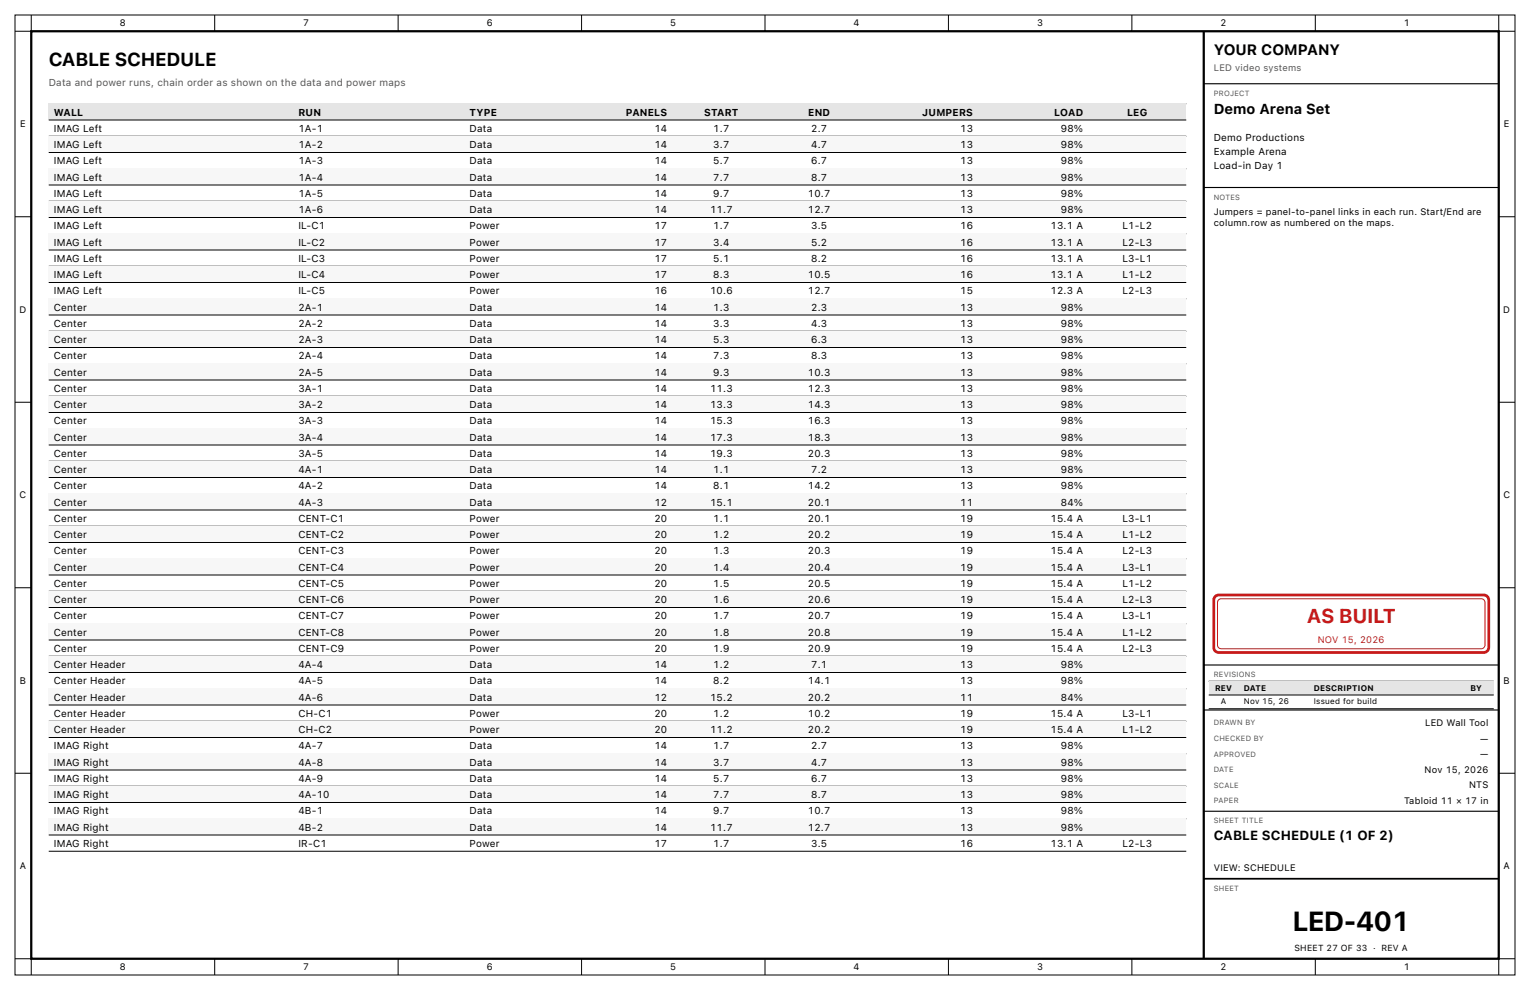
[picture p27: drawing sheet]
<svg xmlns="http://www.w3.org/2000/svg" width="432mm" height="279mm" viewBox="0 0 432 279" stroke-linecap="round" stroke-linejoin="round" font-family="sans-serif">
<defs><g id="words">
<text font-size="7.8" x="364.9" y="262.8">LED-401</text>
<text font-size="5.6" fill="#c71a1a" x="368.8" y="175.9">AS BUILT</text>
<text font-size="5.3" x="13.8" y="18.6">CABLE SCHEDULE</text>
<text font-size="4.2" x="342.5" y="15.5">YOUR COMPANY</text>
<text font-size="4.1" x="342.5" y="32.1">Demo Arena Set</text>
<text font-size="3.7" x="342.5" y="237.1">CABLE SCHEDULE (1 OF 2)</text>
<text font-size="2.8" fill="#545454" x="13.8" y="24.3">Data and power runs, chain order as shown on the data and power maps</text>
<g font-size="2.8">
<text x="15.2" y="32.6">WALL</text>
<text x="84.2" y="32.6">RUN</text>
<text x="132.5" y="32.6">TYPE</text>
<text x="176.6" y="32.6">PANELS</text>
<text x="198.7" y="32.6">START</text>
<text x="228.1" y="32.6">END</text>
<text x="260.3" y="32.6">JUMPERS</text>
<text x="297.5" y="32.6">LOAD</text>
<text x="318.1" y="32.6">LEG</text>
<text x="15.2" y="37.2">IMAG Left</text>
<text x="15.2" y="41.8">IMAG Left</text>
<text x="84.2" y="37.2">1A-1</text>
<text x="84.2" y="41.8">1A-2</text>
<text x="132.5" y="37.2">Data</text>
<text x="132.5" y="41.8">Data</text>
<text x="184.7" y="37.2">14</text>
<text x="184.7" y="41.8">14</text>
<text x="201.3" y="37.2">1.7</text>
<text x="201.3" y="41.8">3.7</text>
<text x="228.9" y="37.2">2.7</text>
<text x="228.9" y="41.8">4.7</text>
<text x="271" y="37.2">13</text>
<text x="271" y="41.8">13</text>
<text x="299.4" y="37.2">98%</text>
<text x="299.4" y="41.8">98%</text>
<text x="342.5" y="39.9">Demo Productions</text>
<text x="15.2" y="46.4">IMAG Left</text>
<text x="84.2" y="46.4">1A-3</text>
<text x="132.5" y="46.4">Data</text>
<text x="184.7" y="46.4">14</text>
<text x="201.3" y="46.4">5.7</text>
<text x="228.9" y="46.4">6.7</text>
<text x="271" y="46.4">13</text>
<text x="299.4" y="46.4">98%</text>
<text x="342.5" y="43.7">Example Arena</text>
<text x="342.5" y="47.6">Load-in Day 1</text>
<text x="15.2" y="51">IMAG Left</text>
<text x="84.2" y="51">1A-4</text>
<text x="132.5" y="51">Data</text>
<text x="184.7" y="51">14</text>
<text x="201.3" y="51">7.7</text>
<text x="228.9" y="51">8.7</text>
<text x="271" y="51">13</text>
<text x="299.4" y="51">98%</text>
<text x="15.2" y="55.6">IMAG Left</text>
<text x="84.2" y="55.6">1A-5</text>
<text x="132.5" y="55.6">Data</text>
<text x="184.7" y="55.6">14</text>
<text x="201.3" y="55.6">9.7</text>
<text x="228" y="55.6">10.7</text>
<text x="271" y="55.6">13</text>
<text x="299.4" y="55.6">98%</text>
<text x="15.2" y="60.1">IMAG Left</text>
<text x="15.2" y="64.7">IMAG Left</text>
<text x="84.2" y="60.1">1A-6</text>
<text x="84.2" y="64.7">IL-C1</text>
<text x="132.5" y="60.1">Data</text>
<text x="132.5" y="64.7">Power</text>
<text x="184.7" y="60.1">14</text>
<text x="184.7" y="64.7">17</text>
<text x="200.4" y="60.1">11.7</text>
<text x="201.3" y="64.7">1.7</text>
<text x="228" y="60.1">12.7</text>
<text x="228.9" y="64.7">3.5</text>
<text x="271" y="60.1">13</text>
<text x="271" y="64.7">16</text>
<text x="296.5" y="64.7">13.1 A</text>
<text x="299.4" y="60.1">98%</text>
<text x="316.8" y="64.7">L1-L2</text>
<text x="15.2" y="69.3">IMAG Left</text>
<text x="84.2" y="69.3">IL-C2</text>
<text x="132.5" y="69.3">Power</text>
<text x="184.7" y="69.3">17</text>
<text x="201.3" y="69.3">3.4</text>
<text x="228.9" y="69.3">5.2</text>
<text x="271" y="69.3">16</text>
<text x="296.5" y="69.3">13.1 A</text>
<text x="316.8" y="69.3">L2-L3</text>
<text x="15.2" y="73.9">IMAG Left</text>
<text x="84.2" y="73.9">IL-C3</text>
<text x="132.5" y="73.9">Power</text>
<text x="184.7" y="73.9">17</text>
<text x="201.3" y="73.9">5.1</text>
<text x="228.9" y="73.9">8.2</text>
<text x="271" y="73.9">16</text>
<text x="296.5" y="73.9">13.1 A</text>
<text x="316.8" y="73.9">L3-L1</text>
<text x="15.2" y="78.5">IMAG Left</text>
<text x="15.2" y="83.1">IMAG Left</text>
<text x="84.2" y="78.5">IL-C4</text>
<text x="84.2" y="83.1">IL-C5</text>
<text x="132.5" y="78.5">Power</text>
<text x="132.5" y="83.1">Power</text>
<text x="184.7" y="78.5">17</text>
<text x="184.7" y="83.1">16</text>
<text x="200.4" y="83.1">10.6</text>
<text x="201.3" y="78.5">8.3</text>
<text x="228" y="78.5">10.5</text>
<text x="228" y="83.1">12.7</text>
<text x="271" y="78.5">16</text>
<text x="271" y="83.1">15</text>
<text x="296.5" y="78.5">13.1 A</text>
<text x="296.5" y="83.1">12.3 A</text>
<text x="316.8" y="78.5">L1-L2</text>
<text x="316.8" y="83.1">L2-L3</text>
<text x="15.2" y="87.7">Center</text>
<text x="84.2" y="87.7">2A-1</text>
<text x="132.5" y="87.7">Data</text>
<text x="184.7" y="87.7">14</text>
<text x="201.3" y="87.7">1.3</text>
<text x="228.9" y="87.7">2.3</text>
<text x="271" y="87.7">13</text>
<text x="299.4" y="87.7">98%</text>
<text x="15.2" y="92.3">Center</text>
<text x="84.2" y="92.3">2A-2</text>
<text x="132.5" y="92.3">Data</text>
<text x="184.7" y="92.3">14</text>
<text x="201.3" y="92.3">3.3</text>
<text x="228.9" y="92.3">4.3</text>
<text x="271" y="92.3">13</text>
<text x="299.4" y="92.3">98%</text>
<text x="15.2" y="96.8">Center</text>
<text x="15.2" y="101.4">Center</text>
<text x="84.2" y="96.8">2A-3</text>
<text x="84.2" y="101.4">2A-4</text>
<text x="132.5" y="96.8">Data</text>
<text x="132.5" y="101.4">Data</text>
<text x="184.7" y="96.8">14</text>
<text x="184.7" y="101.4">14</text>
<text x="201.3" y="96.8">5.3</text>
<text x="201.3" y="101.4">7.3</text>
<text x="228.9" y="96.8">6.3</text>
<text x="228.9" y="101.4">8.3</text>
<text x="271" y="96.8">13</text>
<text x="271" y="101.4">13</text>
<text x="299.4" y="96.8">98%</text>
<text x="299.4" y="101.4">98%</text>
<text x="15.2" y="106">Center</text>
<text x="84.2" y="106">2A-5</text>
<text x="132.5" y="106">Data</text>
<text x="184.7" y="106">14</text>
<text x="201.3" y="106">9.3</text>
<text x="228" y="106">10.3</text>
<text x="271" y="106">13</text>
<text x="299.4" y="106">98%</text>
<text x="15.2" y="110.6">Center</text>
<text x="84.2" y="110.6">3A-1</text>
<text x="132.5" y="110.6">Data</text>
<text x="184.7" y="110.6">14</text>
<text x="200.4" y="110.6">11.3</text>
<text x="228" y="110.6">12.3</text>
<text x="271" y="110.6">13</text>
<text x="299.4" y="110.6">98%</text>
<text x="15.2" y="115.2">Center</text>
<text x="15.2" y="119.8">Center</text>
<text x="84.2" y="115.2">3A-2</text>
<text x="84.2" y="119.8">3A-3</text>
<text x="132.5" y="115.2">Data</text>
<text x="132.5" y="119.8">Data</text>
<text x="184.7" y="115.2">14</text>
<text x="184.7" y="119.8">14</text>
<text x="200.4" y="115.2">13.3</text>
<text x="200.4" y="119.8">15.3</text>
<text x="228" y="115.2">14.3</text>
<text x="228" y="119.8">16.3</text>
<text x="271" y="115.2">13</text>
<text x="271" y="119.8">13</text>
<text x="299.4" y="115.2">98%</text>
<text x="299.4" y="119.8">98%</text>
<text x="15.2" y="124.4">Center</text>
<text x="84.2" y="124.4">3A-4</text>
<text x="132.5" y="124.4">Data</text>
<text x="184.7" y="124.4">14</text>
<text x="200.4" y="124.4">17.3</text>
<text x="228" y="124.4">18.3</text>
<text x="271" y="124.4">13</text>
<text x="299.4" y="124.4">98%</text>
<text x="15.2" y="128.9">Center</text>
<text x="84.2" y="128.9">3A-5</text>
<text x="132.5" y="128.9">Data</text>
<text x="184.7" y="128.9">14</text>
<text x="200.4" y="128.9">19.3</text>
<text x="228" y="128.9">20.3</text>
<text x="271" y="128.9">13</text>
<text x="299.4" y="128.9">98%</text>
<text x="15.2" y="133.5">Center</text>
<text x="84.2" y="133.5">4A-1</text>
<text x="132.5" y="133.5">Data</text>
<text x="184.7" y="133.5">14</text>
<text x="201.3" y="133.5">1.1</text>
<text x="228.9" y="133.5">7.2</text>
<text x="271" y="133.5">13</text>
<text x="299.4" y="133.5">98%</text>
<text x="15.2" y="138.1">Center</text>
<text x="15.2" y="142.7">Center</text>
<text x="84.2" y="138.1">4A-2</text>
<text x="84.2" y="142.7">4A-3</text>
<text x="132.5" y="138.1">Data</text>
<text x="132.5" y="142.7">Data</text>
<text x="184.7" y="138.1">14</text>
<text x="184.7" y="142.7">12</text>
<text x="200.4" y="142.7">15.1</text>
<text x="201.3" y="138.1">8.1</text>
<text x="228" y="138.1">14.2</text>
<text x="228" y="142.7">20.1</text>
<text x="271" y="138.1">13</text>
<text x="271" y="142.7">11</text>
<text x="299.4" y="138.1">98%</text>
<text x="299.4" y="142.7">84%</text>
<text x="15.2" y="147.3">Center</text>
<text x="84.2" y="147.3">CENT-C1</text>
<text x="132.5" y="147.3">Power</text>
<text x="184.7" y="147.3">20</text>
<text x="201.3" y="147.3">1.1</text>
<text x="228" y="147.3">20.1</text>
<text x="271" y="147.3">19</text>
<text x="296.5" y="147.3">15.4 A</text>
<text x="316.8" y="147.3">L3-L1</text>
<text x="15.2" y="151.9">Center</text>
<text x="84.2" y="151.9">CENT-C2</text>
<text x="132.5" y="151.9">Power</text>
<text x="184.7" y="151.9">20</text>
<text x="201.3" y="151.9">1.2</text>
<text x="228" y="151.9">20.2</text>
<text x="271" y="151.9">19</text>
<text x="296.5" y="151.9">15.4 A</text>
<text x="316.8" y="151.9">L1-L2</text>
<text x="15.2" y="156.5">Center</text>
<text x="15.2" y="161">Center</text>
<text x="84.2" y="156.5">CENT-C3</text>
<text x="84.2" y="161">CENT-C4</text>
<text x="132.5" y="156.5">Power</text>
<text x="132.5" y="161">Power</text>
<text x="184.7" y="156.5">20</text>
<text x="184.7" y="161">20</text>
<text x="201.3" y="156.5">1.3</text>
<text x="201.3" y="161">1.4</text>
<text x="228" y="156.5">20.3</text>
<text x="228" y="161">20.4</text>
<text x="271" y="156.5">19</text>
<text x="271" y="161">19</text>
<text x="296.5" y="156.5">15.4 A</text>
<text x="296.5" y="161">15.4 A</text>
<text x="316.8" y="156.5">L2-L3</text>
<text x="316.8" y="161">L3-L1</text>
<text x="15.2" y="165.6">Center</text>
<text x="84.2" y="165.6">CENT-C5</text>
<text x="132.5" y="165.6">Power</text>
<text x="184.7" y="165.6">20</text>
<text x="201.3" y="165.6">1.5</text>
<text x="228" y="165.6">20.5</text>
<text x="271" y="165.6">19</text>
<text x="296.5" y="165.6">15.4 A</text>
<text x="316.8" y="165.6">L1-L2</text>
<text x="15.2" y="170.2">Center</text>
<text x="84.2" y="170.2">CENT-C6</text>
<text x="132.5" y="170.2">Power</text>
<text x="184.7" y="170.2">20</text>
<text x="201.3" y="170.2">1.6</text>
<text x="228" y="170.2">20.6</text>
<text x="271" y="170.2">19</text>
<text x="296.5" y="170.2">15.4 A</text>
<text x="316.8" y="170.2">L2-L3</text>
<text x="15.2" y="174.8">Center</text>
<text x="15.2" y="179.4">Center</text>
<text x="84.2" y="174.8">CENT-C7</text>
<text x="84.2" y="179.4">CENT-C8</text>
<text x="132.5" y="174.8">Power</text>
<text x="132.5" y="179.4">Power</text>
<text x="184.7" y="174.8">20</text>
<text x="184.7" y="179.4">20</text>
<text x="201.3" y="174.8">1.7</text>
<text x="201.3" y="179.4">1.8</text>
<text x="228" y="174.8">20.7</text>
<text x="228" y="179.4">20.8</text>
<text x="271" y="174.8">19</text>
<text x="271" y="179.4">19</text>
<text x="296.5" y="174.8">15.4 A</text>
<text x="296.5" y="179.4">15.4 A</text>
<text x="316.8" y="174.8">L3-L1</text>
<text x="316.8" y="179.4">L1-L2</text>
<text x="15.2" y="184">Center</text>
<text x="84.2" y="184">CENT-C9</text>
<text x="132.5" y="184">Power</text>
<text x="184.7" y="184">20</text>
<text x="201.3" y="184">1.9</text>
<text x="228" y="184">20.9</text>
<text x="271" y="184">19</text>
<text x="296.5" y="184">15.4 A</text>
<text x="316.8" y="184">L2-L3</text>
<text x="15.2" y="188.6">Center Header</text>
<text x="84.2" y="188.6">4A-4</text>
<text x="132.5" y="188.6">Data</text>
<text x="184.7" y="188.6">14</text>
<text x="201.3" y="188.6">1.2</text>
<text x="228.9" y="188.6">7.1</text>
<text x="271" y="188.6">13</text>
<text x="299.4" y="188.6">98%</text>
<text x="15.2" y="193.1">Center Header</text>
<text x="15.2" y="197.7">Center Header</text>
<text x="84.2" y="193.1">4A-5</text>
<text x="84.2" y="197.7">4A-6</text>
<text x="132.5" y="193.1">Data</text>
<text x="132.5" y="197.7">Data</text>
<text x="184.7" y="193.1">14</text>
<text x="184.7" y="197.7">12</text>
<text x="200.4" y="197.7">15.2</text>
<text x="201.3" y="193.1">8.2</text>
<text x="228" y="193.1">14.1</text>
<text x="228" y="197.7">20.2</text>
<text x="271" y="193.1">13</text>
<text x="271" y="197.7">11</text>
<text x="299.4" y="193.1">98%</text>
<text x="299.4" y="197.7">84%</text>
<text x="15.2" y="202.3">Center Header</text>
<text x="84.2" y="202.3">CH-C1</text>
<text x="132.5" y="202.3">Power</text>
<text x="184.7" y="202.3">20</text>
<text x="201.3" y="202.3">1.2</text>
<text x="228" y="202.3">10.2</text>
<text x="271" y="202.3">19</text>
<text x="296.5" y="202.3">15.4 A</text>
<text x="316.8" y="202.3">L3-L1</text>
<text x="15.2" y="206.9">Center Header</text>
<text x="84.2" y="206.9">CH-C2</text>
<text x="132.5" y="206.9">Power</text>
<text x="184.7" y="206.9">20</text>
<text x="200.4" y="206.9">11.2</text>
<text x="228" y="206.9">20.2</text>
<text x="271" y="206.9">19</text>
<text x="296.5" y="206.9">15.4 A</text>
<text x="316.8" y="206.9">L1-L2</text>
<text x="15.2" y="211.5">IMAG Right</text>
<text x="84.2" y="211.5">4A-7</text>
<text x="132.5" y="211.5">Data</text>
<text x="184.7" y="211.5">14</text>
<text x="201.3" y="211.5">1.7</text>
<text x="228.9" y="211.5">2.7</text>
<text x="271" y="211.5">13</text>
<text x="299.4" y="211.5">98%</text>
<text x="15.2" y="216.1">IMAG Right</text>
<text x="15.2" y="220.7">IMAG Right</text>
<text x="84.2" y="216.1">4A-8</text>
<text x="84.2" y="220.7">4A-9</text>
<text x="132.5" y="216.1">Data</text>
<text x="132.5" y="220.7">Data</text>
<text x="184.7" y="216.1">14</text>
<text x="184.7" y="220.7">14</text>
<text x="201.3" y="216.1">3.7</text>
<text x="201.3" y="220.7">5.7</text>
<text x="228.9" y="216.1">4.7</text>
<text x="228.9" y="220.7">6.7</text>
<text x="271" y="216.1">13</text>
<text x="271" y="220.7">13</text>
<text x="299.4" y="216.1">98%</text>
<text x="299.4" y="220.7">98%</text>
<text x="15.2" y="225.2">IMAG Right</text>
<text x="84.2" y="225.2">4A-10</text>
<text x="132.5" y="225.2">Data</text>
<text x="184.7" y="225.2">14</text>
<text x="201.3" y="225.2">7.7</text>
<text x="228.9" y="225.2">8.7</text>
<text x="271" y="225.2">13</text>
<text x="299.4" y="225.2">98%</text>
<text x="15.2" y="229.8">IMAG Right</text>
<text x="84.2" y="229.8">4B-1</text>
<text x="132.5" y="229.8">Data</text>
<text x="184.7" y="229.8">14</text>
<text x="201.3" y="229.8">9.7</text>
<text x="228" y="229.8">10.7</text>
<text x="271" y="229.8">13</text>
<text x="299.4" y="229.8">98%</text>
<text x="15.2" y="234.4">IMAG Right</text>
<text x="15.2" y="239">IMAG Right</text>
<text x="84.2" y="234.4">4B-2</text>
<text x="84.2" y="239">IR-C1</text>
<text x="132.5" y="234.4">Data</text>
<text x="132.5" y="239">Power</text>
<text x="184.7" y="234.4">14</text>
<text x="184.7" y="239">17</text>
<text x="200.4" y="234.4">11.7</text>
<text x="201.3" y="239">1.7</text>
<text x="228" y="234.4">12.7</text>
<text x="228.9" y="239">3.5</text>
<text x="271" y="234.4">13</text>
<text x="271" y="239">16</text>
<text x="296.5" y="239">13.1 A</text>
<text x="299.4" y="234.4">98%</text>
<text x="316.8" y="239">L2-L3</text>
</g>
<g font-size="2.6">
<text x="33.8" y="7.4">8</text>
<text x="85.6" y="7.4">7</text>
<text x="137.4" y="7.4">6</text>
<text x="189.1" y="7.4">5</text>
<text x="240.9" y="7.4">4</text>
<text x="292.7" y="7.4">3</text>
<text x="344.5" y="7.4">2</text>
<text x="396.2" y="7.4">1</text>
<text x="5.7" y="35.9">E</text>
<text x="424.4" y="35.9">E</text>
<text x="342.5" y="60.7">Jumpers = panel-to-panel links in each run. Start/End are</text>
<text x="342.5" y="63.9">column.row as numbered on the maps.</text>
<text x="5.5" y="88.2">D</text>
<text x="424.3" y="88.2">D</text>
<text x="5.5" y="140.6">C</text>
<text x="424.3" y="140.6">C</text>
<text x="5.6" y="192.9">B</text>
<text x="424.4" y="192.9">B</text>
<text x="402.2" y="204.9">LED Wall Tool</text>
<text x="417.8" y="209.3">—</text>
<text x="417.8" y="213.7">—</text>
<text x="402" y="218.1">Nov 1</text>
<text x="409.8" y="218.1">5 , 2</text>
<text x="414.9" y="218.1">02</text>
<text x="418.4" y="218.1">6</text>
<text x="396.3" y="226.9">Tabloid 1</text>
<text x="408.4" y="226.9">1 × 1</text>
<text x="414.6" y="222.5">NTS</text>
<text x="415.2" y="226.9">7 in</text>
<text x="5.6" y="245.3">A</text>
<text x="342.5" y="245.8">VIEW: SCHEDULE</text>
<text x="424.3" y="245.3">A</text>
<text x="33.8" y="273.8">8</text>
<text x="85.6" y="273.8">7</text>
<text x="137.4" y="273.8">6</text>
<text x="189.1" y="273.8">5</text>
<text x="240.9" y="273.8">4</text>
<text x="292.7" y="273.8">3</text>
<text x="344.5" y="273.8">2</text>
<text x="396.2" y="273.8">1</text>
</g>
<text font-size="2.6" fill="#545454" x="342.5" y="20">LED video systems</text>
<g font-size="2.6" fill="#c71a1a">
<text x="371.9" y="181.5">NOV 1</text>
<text x="380.4" y="181.5">5 , 2</text>
<text x="385.6" y="181.5">02</text>
<text x="389.1" y="181.5">6</text>
</g>
<g font-size="2.5">
<text x="365.3" y="268.3">SHEET 2</text>
<text x="376" y="268.3">7 OF 3</text>
<text x="384.3" y="268.3">3</text>
<text x="387.5" y="268.3">· REV A</text>
</g>
<g font-size="2.3">
<text x="342.9" y="194.9">REV</text>
<text x="351" y="194.9">DATE</text>
<text x="370.8" y="194.9">DESCRIPTION</text>
<text x="415" y="194.9">BY</text>
<text x="344.6" y="198.8">A</text>
<text x="351" y="198.8">Nov 1</text>
<text x="357.8" y="198.8">5 , 2</text>
<text x="362.3" y="198.8">6</text>
<text x="370.8" y="198.8">Issued for build</text>
</g>
<g font-size="2.1" fill="#545454">
<text x="342.5" y="27">PROJECT</text>
<text x="342.5" y="56.3">NOTES</text>
<text x="342.5" y="191.1">REVISIONS</text>
<text x="342.5" y="204.7">DRAWN BY</text>
<text x="342.5" y="209.1">CHECKED BY</text>
<text x="342.5" y="213.5">APPROVED</text>
<text x="342.5" y="217.9">DATE</text>
<text x="342.5" y="222.3">SCALE</text>
<text x="342.5" y="226.7">PAPER</text>
<text x="342.5" y="232.3">SHEET TITLE</text>
<text x="342.5" y="251.4">SHEET</text>
</g>
</g></defs>
<g fill="none" stroke="#000" stroke-width=".28">
<path d="M4.2 4.2h423.4v271h-423.4zM8.8 4.2v4.6h-4.6M60.6 4.2v4.6M112.4 4.2v4.6M164.1 4.2v4.6M215.9 4.2v4.6M267.7 4.2v4.6M319.4 4.2v4.6M371.2 4.2v4.6M423 4.2v4.6h4.6M4.2 61.2h4.6M423 61.2h4.6"/>
<path d="M4.2 113.5h4.6M423 113.5h4.6M4.2 165.9h4.6M423 165.9h4.6M341.1 192.3h80.5M4.2 218.2h4.6M423 218.2h4.6M4.2 270.6h4.6v4.6M60.6 270.6v4.6M112.4 270.6v4.6M164.1 270.6v4.6M215.9 270.6v4.6"/>
<path d="M267.7 270.6v4.6M319.4 270.6v4.6M371.2 270.6v4.6M427.6 270.6h-4.6v4.6"/>
</g>
<path d="M8.8 8.8h414.2v261.8h-414.2zM339.7 8.8v261.8" fill="none" stroke="#000" stroke-width=".63" stroke-linecap="butt"/>
<path d="M339.7 23.6h83.3M339.7 52.9h83.3M339.7 187.7h83.3M339.7 200.4h83.3M339.7 229h83.3" fill="none" stroke="#000" stroke-width=".32"/>
<path d="M339.7 248h83.3" fill="none" stroke="#000" stroke-width=".49"/>
<path d="M341.1 192.3h80.5v3.8h-80.5z" fill="#e5e5e5"/>
<path d="M13.8 29.3h321M341.1 196.1h80.5M341.1 200h80.5" fill="none" stroke="#000" stroke-width=".28"/>
<path d="M342.8 168.5l1.2-.6h74.7a1.41 1.41 0 0 1 1.5 1.4v13.4a1.41 1.41 0 0 1-1.5 1.4h-74.7a1.41 1.41 0 0 1-1.5-1.4v-13.4z" fill="none" stroke="#c71a1a" stroke-width=".78" stroke-linecap="butt"/>
<path d="M344 169.2l.7-.2h73.7l.5 .4 .2 .6-.1 12.4-.3 .5-.7 .2-73.7-.1-.5-.3-.2-.7v-12z" fill="none" stroke="#c71a1a" stroke-width=".28"/>
<path d="M13.8 29.3h321v4.6h-321z" fill="#e5e5e5"/>
<path d="M13.8 33.9h321M13.8 38.5h321" fill="none" stroke="#000" stroke-width=".28"/>
<path d="M13.8 38.5h321v4.5h-321z" fill="#f7f7f7"/>
<path d="M13.8 43h321M13.8 47.6h321" fill="none" stroke="#000" stroke-width=".28"/>
<path d="M13.8 47.6h321v4.6h-321z" fill="#f7f7f7"/>
<path d="M13.8 52.2h321M13.8 56.8h321" fill="none" stroke="#000" stroke-width=".28"/>
<path d="M13.8 56.8h321v4.6h-321z" fill="#f7f7f7"/>
<path d="M13.8 61.4h321M13.8 66h321" fill="none" stroke="#000" stroke-width=".28"/>
<path d="M13.8 66h321v4.6h-321z" fill="#f7f7f7"/>
<path d="M13.8 70.6h321M13.8 75.1h321" fill="none" stroke="#000" stroke-width=".28"/>
<path d="M13.8 75.1h321v4.6h-321z" fill="#f7f7f7"/>
<path d="M13.8 79.7h321M13.8 84.3h321" fill="none" stroke="#000" stroke-width=".28"/>
<path d="M13.8 84.3h321v4.6h-321z" fill="#f7f7f7"/>
<path d="M13.8 88.9h321M13.8 93.5h321" fill="none" stroke="#000" stroke-width=".28"/>
<path d="M13.8 93.5h321v4.6h-321z" fill="#f7f7f7"/>
<path d="M13.8 98.1h321M13.8 102.7h321" fill="none" stroke="#000" stroke-width=".28"/>
<path d="M13.8 102.7h321v4.5h-321z" fill="#f7f7f7"/>
<path d="M13.8 107.2h321M13.8 111.8h321" fill="none" stroke="#000" stroke-width=".28"/>
<path d="M13.8 111.8h321v4.6h-321z" fill="#f7f7f7"/>
<path d="M13.8 116.4h321M13.8 121h321" fill="none" stroke="#000" stroke-width=".28"/>
<path d="M13.8 121h321v4.6h-321z" fill="#f7f7f7"/>
<path d="M13.8 125.6h321M13.8 130.2h321" fill="none" stroke="#000" stroke-width=".28"/>
<path d="M13.8 130.2h321v4.6h-321z" fill="#f7f7f7"/>
<path d="M13.8 134.8h321M13.8 139.3h321" fill="none" stroke="#000" stroke-width=".28"/>
<path d="M13.8 139.3h321v4.6h-321z" fill="#f7f7f7"/>
<path d="M13.8 143.9h321M13.8 148.5h321" fill="none" stroke="#000" stroke-width=".28"/>
<path d="M13.8 148.5h321v4.6h-321z" fill="#f7f7f7"/>
<path d="M13.8 153.1h321M13.8 157.7h321" fill="none" stroke="#000" stroke-width=".28"/>
<path d="M13.8 157.7h321v4.6h-321z" fill="#f7f7f7"/>
<path d="M13.8 162.3h321M13.8 166.9h321" fill="none" stroke="#000" stroke-width=".28"/>
<path d="M13.8 166.9h321v4.5h-321z" fill="#f7f7f7"/>
<path d="M13.8 171.4h321M13.8 176h321" fill="none" stroke="#000" stroke-width=".28"/>
<path d="M13.8 176h321v4.6h-321z" fill="#f7f7f7"/>
<path d="M13.8 180.6h321M13.8 185.2h321" fill="none" stroke="#000" stroke-width=".28"/>
<path d="M13.8 185.2h321v4.6h-321z" fill="#f7f7f7"/>
<path d="M13.8 189.8h321M13.8 194.4h321" fill="none" stroke="#000" stroke-width=".28"/>
<path d="M13.8 194.4h321v4.6h-321z" fill="#f7f7f7"/>
<path d="M13.8 199h321M13.8 203.6h321" fill="none" stroke="#000" stroke-width=".28"/>
<path d="M13.8 203.6h321v4.5h-321z" fill="#f7f7f7"/>
<path d="M13.8 208.1h321M13.8 212.7h321" fill="none" stroke="#000" stroke-width=".28"/>
<path d="M13.8 212.7h321v4.6h-321z" fill="#f7f7f7"/>
<path d="M13.8 217.3h321M13.8 221.9h321" fill="none" stroke="#000" stroke-width=".28"/>
<path d="M13.8 221.9h321v4.6h-321z" fill="#f7f7f7"/>
<path d="M13.8 226.5h321M13.8 231.1h321" fill="none" stroke="#000" stroke-width=".28"/>
<path d="M13.8 231.1h321v4.6h-321z" fill="#f7f7f7"/>
<path d="M13.8 235.7h321M13.8 240.2h321" fill="none" stroke="#000" stroke-width=".28"/>
<use href="#words"/>
</svg>
